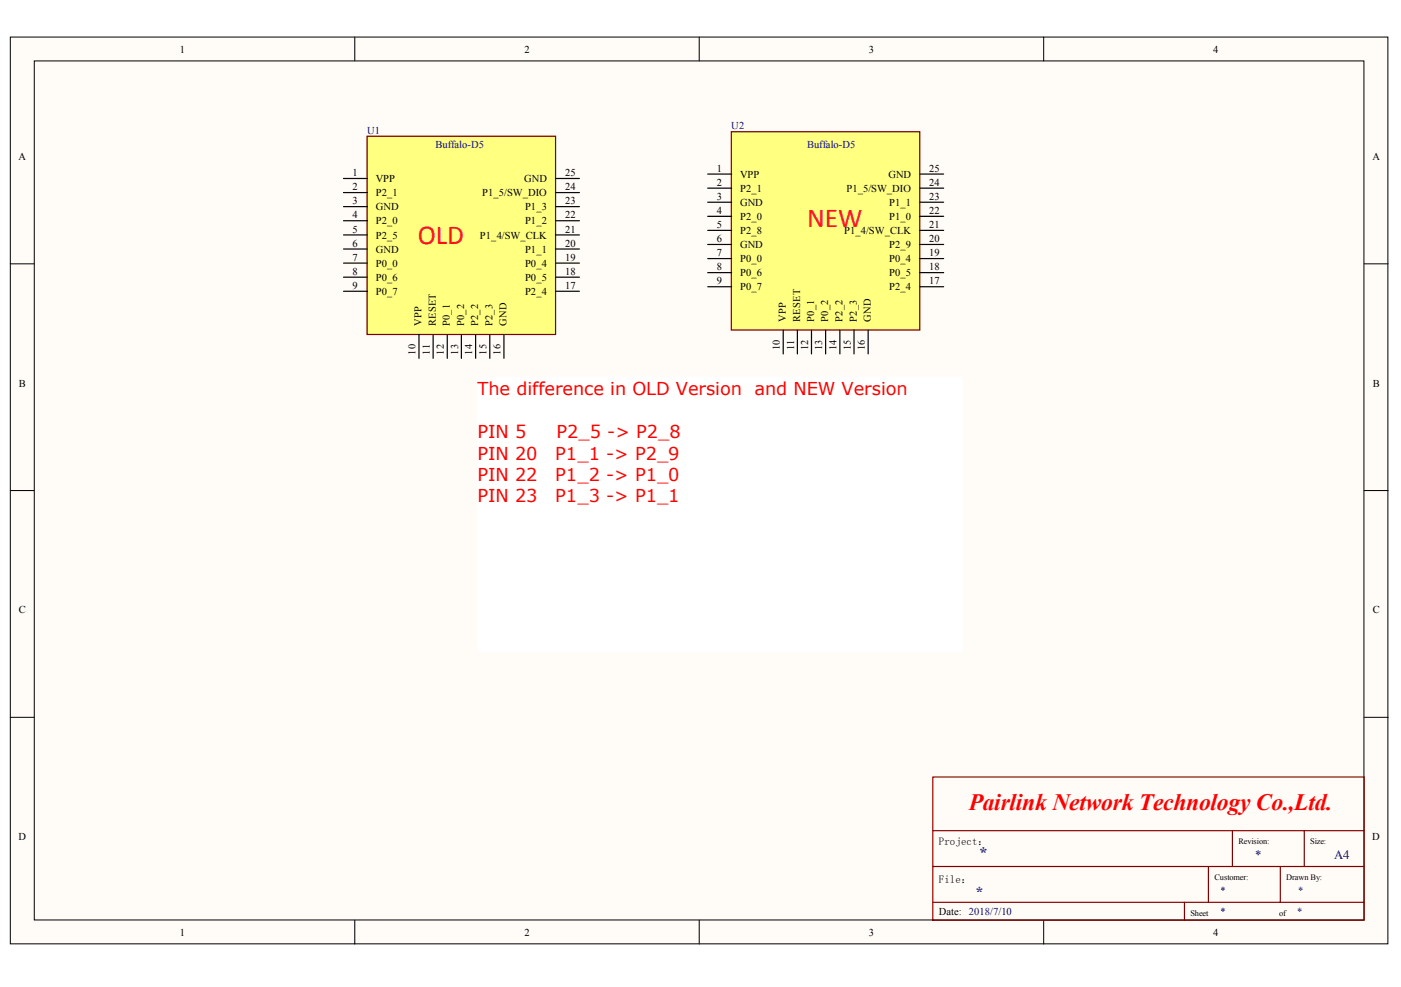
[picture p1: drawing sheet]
<svg xmlns="http://www.w3.org/2000/svg" width="287mm" height="202mm" viewBox="0 0 287 202" stroke-linecap="round" stroke-linejoin="round" font-family="sans-serif">
<defs><g id="words">
<g font-size="5.6" fill="#ee0e22">
<text x="165.2" y="46.4">NEW</text>
<text x="85.5" y="50.1">OLD</text>
</g>
<text font-size="4.8" fill="#f00" x="198.3" y="165.9">Pairlink Network Technology Co.,Ltd.</text>
<g font-size="3.6" fill="#f00">
<text x="97.8" y="80.9">The difference in OLD Version and NEW Version</text>
<text x="97.8" y="89.7">PIN 5</text>
<text x="113.9" y="89.7">P2_5 -&gt; P2_8</text>
<text x="97.8" y="94.1">PIN 20</text>
<text x="113.7" y="94.1">P1_1 -&gt; P2_9</text>
<text x="97.8" y="98.5">PIN 22</text>
<text x="113.7" y="98.5">P1_2 -&gt; P1_0</text>
<text x="97.8" y="102.9">PIN 23</text>
<text x="113.7" y="102.9">P1_3 -&gt; P1_1</text>
</g>
<text font-size="3.3" fill="#000080" x="200.3" y="175.7">*</text>
<text font-size="3.1" fill="#000080" x="199.6" y="183.6">*</text>
<g font-size="2.6" fill="#000080">
<text x="256.9" y="175.9">*</text>
<text x="273.1" y="175.9">A4</text>
</g>
<g font-size="2.2">
<text x="36.8" y="10.8">1</text>
<text x="107.4" y="10.8">2</text>
<text x="177.9" y="10.8">3</text>
<text x="248.4" y="10.8">4</text>
<text x="3.8" y="32.7">A</text>
<text x="146.7" y="35.2">1</text>
<text x="190.2" y="35.2">25</text>
<text x="281" y="32.7">A</text>
<text x="72.2" y="36.1">1</text>
<text x="72.2" y="39">2</text>
<text x="72.2" y="41.8">3</text>
<text x="76.9" y="37.3">VPP</text>
<text x="76.9" y="40.2">P2_1</text>
<text x="98.7" y="40.2">P1_5/SW_DIO</text>
<text x="107.3" y="37.3">GND</text>
<text x="115.7" y="39">24</text>
<text x="115.7" y="36.1">25</text>
<text x="115.7" y="41.8">23</text>
<text x="146.7" y="38.1">2</text>
<text x="146.7" y="40.9">3</text>
<text x="151.5" y="36.4">VPP</text>
<text x="151.5" y="39.3">P2_1</text>
<text x="173.3" y="39.3">P1_5/SW_DIO</text>
<text x="181.9" y="36.4">GND</text>
<text x="190.2" y="38.1">24</text>
<text x="190.2" y="40.9">23</text>
<text x="72.2" y="44.7">4</text>
<text x="72.2" y="47.6">5</text>
<text x="76.9" y="46">P2_0</text>
<text x="76.9" y="43.1">GND</text>
<text x="107.5" y="43.1">P1_3</text>
<text x="107.5" y="46">P1_2</text>
<text x="115.7" y="44.7">22</text>
<text x="115.7" y="47.6">21</text>
<text x="146.7" y="43.8">4</text>
<text x="146.7" y="46.7">5</text>
<text x="151.5" y="45">P2_0</text>
<text x="151.5" y="47.9">P2_8</text>
<text x="151.5" y="42.2">GND</text>
<text x="172.8" y="47.9">P1_4/SW_CLK</text>
<text x="182" y="42.2">P1_1</text>
<text x="182" y="45">P1_0</text>
<text x="190.2" y="43.8">22</text>
<text x="190.2" y="46.7">21</text>
<text x="72.2" y="50.5">6</text>
<text x="72.2" y="53.4">7</text>
<text x="76.9" y="48.9">P2_5</text>
<text x="76.9" y="51.7">GND</text>
<text x="98.3" y="48.9">P1_4/SW_CLK</text>
<text x="107.5" y="51.7">P1_1</text>
<text x="115.7" y="53.4">19</text>
<text x="115.7" y="50.5">20</text>
<text x="146.7" y="49.6">6</text>
<text x="146.7" y="52.5">7</text>
<text x="151.5" y="50.8">GND</text>
<text x="151.5" y="53.7">P0_0</text>
<text x="182" y="53.7">P0_4</text>
<text x="182" y="50.8">P2_9</text>
<text x="190.2" y="52.5">19</text>
<text x="190.2" y="49.6">20</text>
<text x="72.2" y="56.3">8</text>
<text x="72.2" y="59.2">9</text>
<text x="76.9" y="54.6">P0_0</text>
<text x="76.9" y="57.5">P0_6</text>
<text x="107.5" y="57.5">P0_5</text>
<text x="107.5" y="54.6">P0_4</text>
<text x="115.7" y="59.2">17</text>
<text x="115.7" y="56.3">18</text>
<text x="146.7" y="55.4">8</text>
<text x="146.7" y="58.2">9</text>
<text x="151.5" y="56.6">P0_6</text>
<text x="151.5" y="59.5">P0_7</text>
<text x="182" y="59.5">P2_4</text>
<text x="182" y="56.6">P0_5</text>
<text x="190.2" y="58.2">17</text>
<text x="190.2" y="55.4">18</text>
<text x="76.9" y="60.4">P0_7</text>
<text x="107.5" y="60.4">P2_4</text>
<text x="3.9" y="79.2">B</text>
<text x="281" y="79.2">B</text>
<text x="3.9" y="125.6">C</text>
<text x="281" y="125.6">C</text>
<text x="3.8" y="172">D</text>
<text x="192.2" y="173">Project：</text>
<text x="280.9" y="172">D</text>
<text x="192.2" y="180.8">File：</text>
<text x="36.8" y="191.6">1</text>
<text x="107.4" y="191.6">2</text>
<text x="177.9" y="191.6">3</text>
<text x="192.2" y="187.5">Date: 2018/7/10</text>
<text x="248.4" y="191.6">4</text>
</g>
<g font-size="2.2" fill="#000080">
<text x="75.2" y="27.4">U1</text>
<text x="149.7" y="26.5">U2</text>
<text x="89.2" y="30.3">Buffalo-D5</text>
<text x="165.2" y="30.3">Buffalo-D5</text>
<text x="249.8" y="183.1">*</text>
<text x="265.8" y="183.1">*</text>
<text x="249.8" y="187.5">*</text>
<text x="265.5" y="187.5">*</text>
</g>
<g font-size="2.1">
<text x="160.9" y="65.9" transform="rotate(-90 160.9 65.9)">VPP</text>
<text x="163.8" y="65.9" transform="rotate(-90 163.8 65.9)">RESET</text>
<text x="166.7" y="65.9" transform="rotate(-90 166.7 65.9)">P0_1</text>
<text x="169.6" y="65.9" transform="rotate(-90 169.6 65.9)">P0_2</text>
<text x="172.5" y="65.9" transform="rotate(-90 172.5 65.9)">P2_2</text>
<text x="175.4" y="65.9" transform="rotate(-90 175.4 65.9)">P2_3</text>
<text x="178.3" y="65.9" transform="rotate(-90 178.3 65.9)">GND</text>
<text x="86.3" y="66.8" transform="rotate(-90 86.3 66.8)">VPP</text>
<text x="89.2" y="66.8" transform="rotate(-90 89.2 66.8)">RESET</text>
<text x="92.1" y="66.8" transform="rotate(-90 92.1 66.8)">P0_1</text>
<text x="95" y="66.8" transform="rotate(-90 95 66.8)">P0_2</text>
<text x="97.9" y="66.8" transform="rotate(-90 97.9 66.8)">P2_2</text>
<text x="100.8" y="66.8" transform="rotate(-90 100.8 66.8)">P2_3</text>
<text x="103.7" y="66.8" transform="rotate(-90 103.7 66.8)">GND</text>
<text x="159.7" y="71.8" transform="rotate(-90 159.7 71.8)">10</text>
<text x="162.5" y="71.8" transform="rotate(-90 162.5 71.8)">11</text>
<text x="165.4" y="71.8" transform="rotate(-90 165.4 71.8)">12</text>
<text x="168.3" y="71.8" transform="rotate(-90 168.3 71.8)">13</text>
<text x="171.3" y="71.8" transform="rotate(-90 171.3 71.8)">14</text>
<text x="174.2" y="71.8" transform="rotate(-90 174.2 71.8)">15</text>
<text x="177" y="71.8" transform="rotate(-90 177 71.8)">16</text>
<text x="85.1" y="72.7" transform="rotate(-90 85.1 72.7)">10</text>
<text x="88" y="72.7" transform="rotate(-90 88 72.7)">11</text>
<text x="90.9" y="72.7" transform="rotate(-90 90.9 72.7)">12</text>
<text x="93.8" y="72.7" transform="rotate(-90 93.8 72.7)">13</text>
<text x="96.7" y="72.7" transform="rotate(-90 96.7 72.7)">14</text>
<text x="99.6" y="72.7" transform="rotate(-90 99.6 72.7)">15</text>
<text x="102.5" y="72.7" transform="rotate(-90 102.5 72.7)">16</text>
</g>
<g font-size="1.7">
<text x="253.5" y="172.9">Revision:</text>
<text x="268.2" y="172.9">Size:</text>
<text x="248.6" y="180.2">Customer:</text>
<text x="263.3" y="180.2">Drawn By:</text>
<text x="243.7" y="187.6">Sheet</text>
<text x="261.9" y="187.6">of</text>
</g>
</g></defs>
<g fill="#fffcf8" stroke="#000" stroke-width=".2">
<path d="M2.1 7.6h282v185.7h-282z"/>
<path d="M7 12.5h272.2v175.9h-272.2z"/>
</g>
<path d="M72.6 7.6v4.9M143.1 7.6v4.9M213.7 7.6v4.9M2.1 54h4.9M279.3 54h4.9M2.1 100.5h4.9M279.3 100.5h4.9M2.1 146.9h4.9M279.3 146.9h4.9M72.6 188.5v4.9M143.1 188.5v4.9M213.7 188.5v4.9" fill="none" stroke="#000" stroke-width=".2"/>
<path d="M191 159.1h88.3v29.4h-88.3zM191 170.1h88.3M191 177.5h88.3M247.4 177.5v7.3M252.3 170.1v7.4M262.1 177.5v7.3M267 170.1v7.4M191 184.8h88.3M242.5 184.8v3.7" fill="none" stroke="#800000" stroke-width=".25"/>
<path d="M75.2 27.9h38.5v40.6h-38.5z" fill="#ffff80" stroke="#800000" stroke-width=".25"/>
<g fill="none" stroke="#000" stroke-width=".25">
<path d="M70.3 39.4h4.9M70.3 36.6h4.9M113.7 39.4h4.9M113.7 36.6h4.9M70.3 45.2h4.9M70.3 48.1h4.9M70.3 51h4.9M70.3 53.9h4.9M70.3 56.8h4.9M70.3 59.7h4.9M70.3 42.3h4.9M113.7 45.2h4.9"/>
<path d="M113.7 48.1h4.9M113.7 51h4.9M113.7 53.9h4.9M113.7 56.8h4.9M113.7 59.7h4.9M113.7 42.3h4.9M85.8 68.5v4.9M88.7 68.5v4.9M91.6 68.5v4.9M94.5 68.5v4.9M97.4 68.5v4.9M100.3 68.5v4.9"/>
<path d="M103.2 68.5v4.9"/>
</g>
<path d="M149.7 27h38.6v40.6h-38.6z" fill="#ffff80" stroke="#800000" stroke-width=".25"/>
<g fill="none" stroke="#000" stroke-width=".25">
<path d="M144.9 38.5h4.9M144.9 35.7h4.9M188.3 38.5h4.9M188.3 35.7h4.9M144.9 44.3h4.9M144.9 47.2h4.9M144.9 50.1h4.9M144.9 53h4.9M144.9 55.8h4.9M144.9 58.7h4.9M144.9 41.4h4.9M188.3 44.3h4.9"/>
<path d="M188.3 47.2h4.9M188.3 50.1h4.9M188.3 53h4.9M188.3 55.8h4.9M188.3 58.7h4.9M188.3 41.4h4.9M160.3 67.6v4.9M163.2 67.6v4.9M166.1 67.6v4.9M169 67.6v4.9M171.9 67.6v4.9M174.8 67.6v4.9"/>
<path d="M177.7 67.6v4.9"/>
</g>
<path d="M97.8 77.3h99.3v56.1h-99.3z" fill="#fff" stroke="#fff" stroke-width=".2"/>
<use href="#words"/>
</svg>
